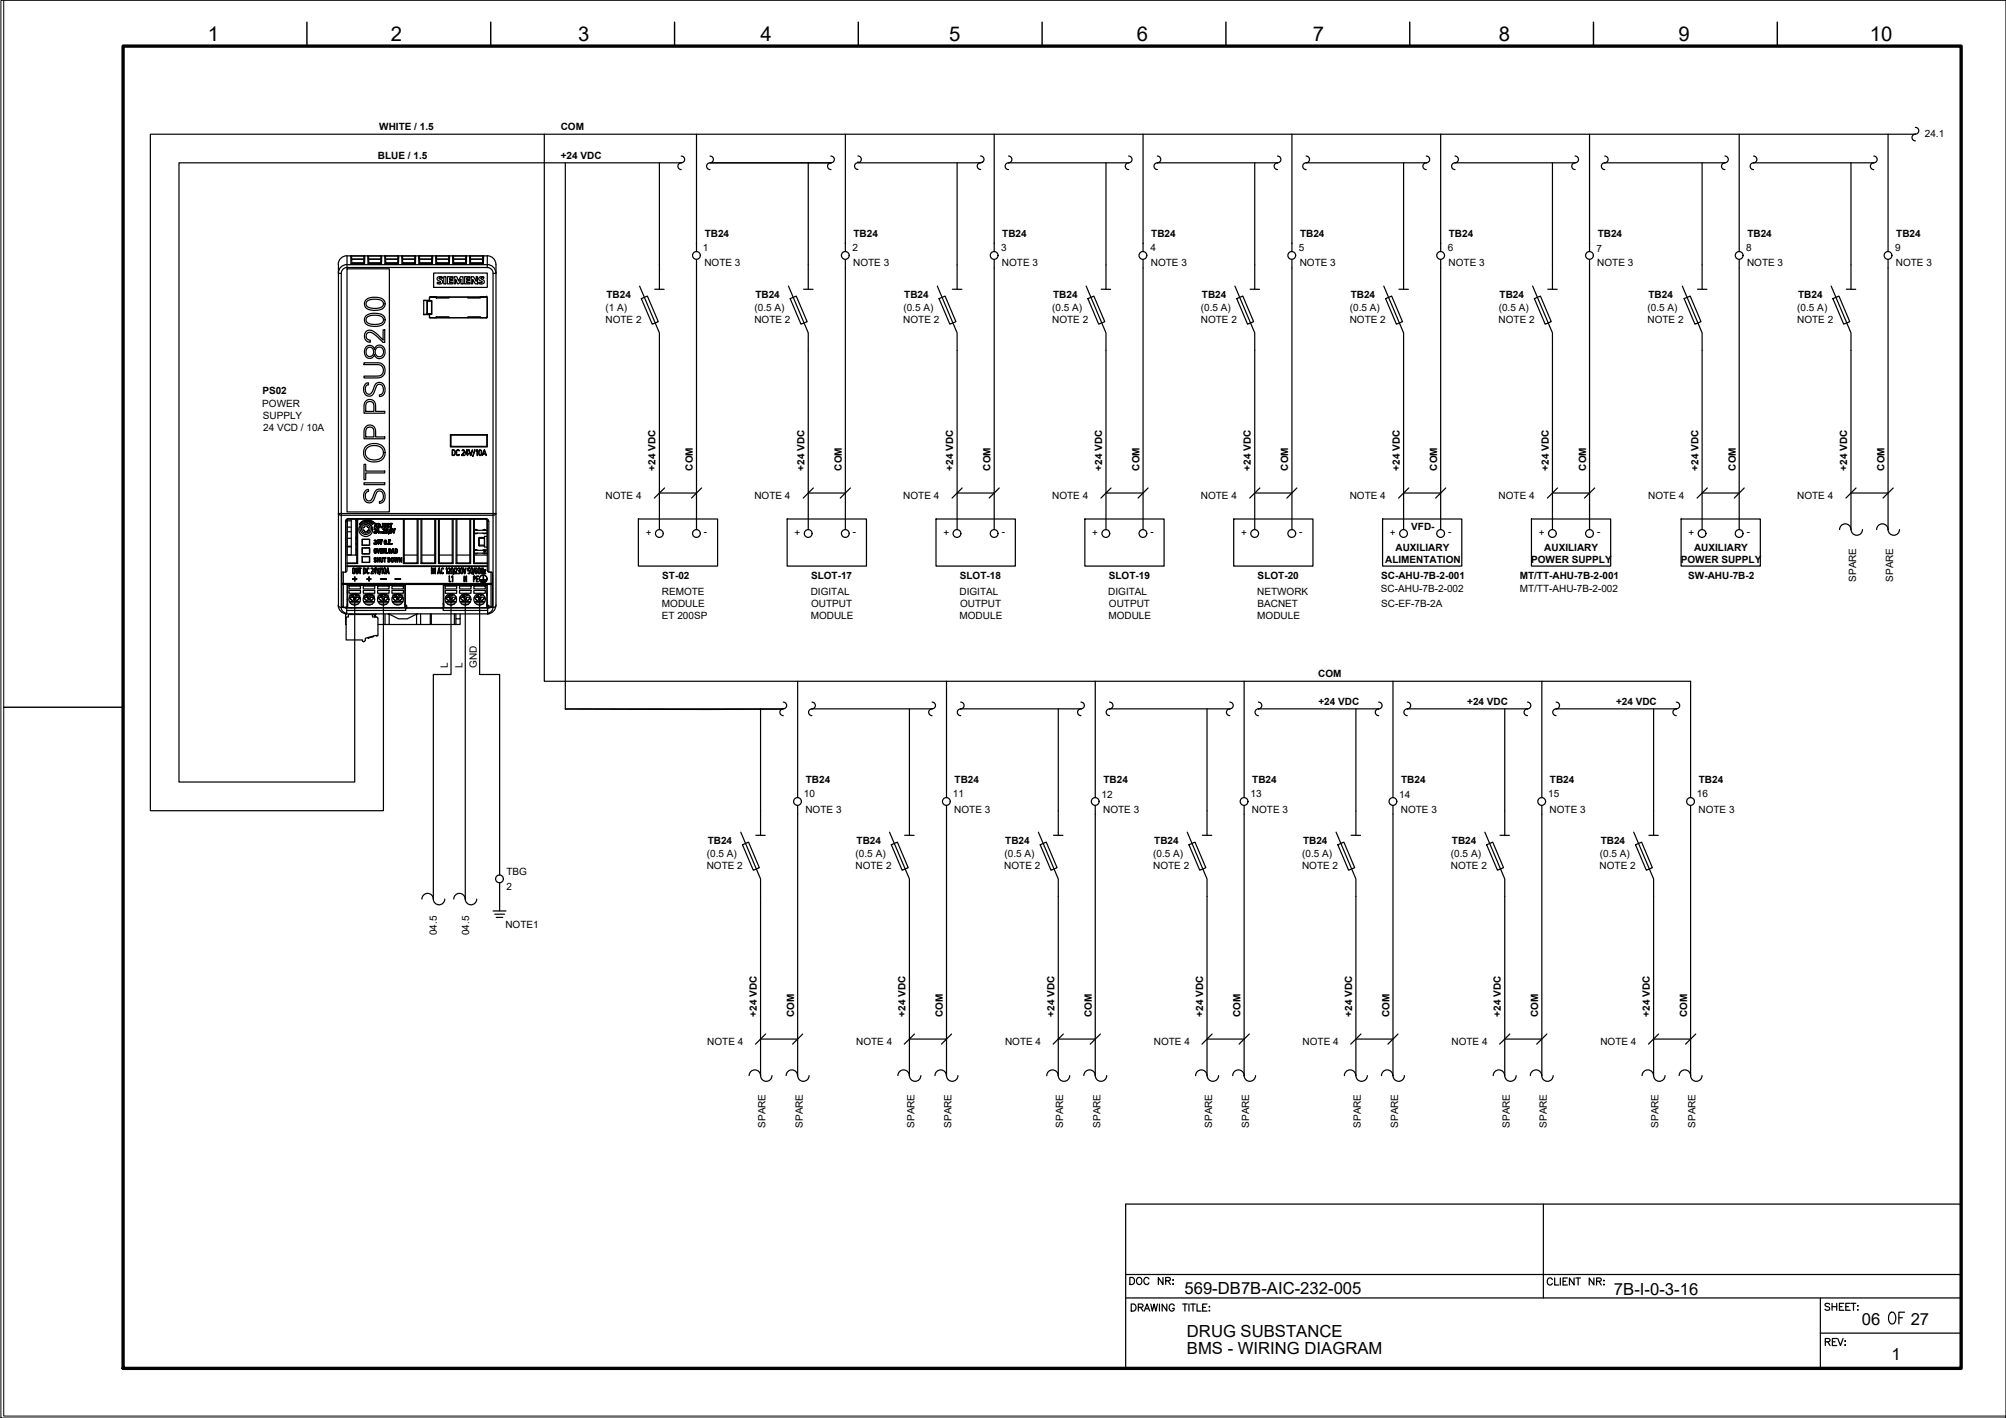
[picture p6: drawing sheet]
<svg xmlns="http://www.w3.org/2000/svg" width="420mm" height="297mm" viewBox="0 0 420 297" stroke-linecap="round" stroke-linejoin="round" font-family="sans-serif">
<defs><g id="words">
<text font-size="5.7" x="394.8" y="278.7">OF</text>
<text font-size="4.4" x="235.7" y="270.2">DOC NR:</text>
<g font-size="4.3">
<text x="43.6" y="8.6">1</text>
<text x="81.9" y="8.6">2</text>
<text x="121.1" y="8.6">3</text>
<text x="159.3" y="8.6">4</text>
<text x="198.8" y="8.6">5</text>
<text x="238.1" y="8.6">6</text>
<text x="275" y="8.6">7</text>
<text x="313.9" y="8.6">8</text>
<text x="351.5" y="8.6">9</text>
<text x="391.6" y="8.6">10</text>
</g>
<g font-size="3.5">
<text x="248.1" y="271.1">569-DB7B-AIC-232-005</text>
<text x="338.1" y="271.3">7B-I-0-3-16</text>
<text x="248.6" y="280">DRUG SUBSTANCE</text>
<text x="390" y="277.5">06</text>
<text x="400.2" y="277.5">27</text>
<text x="248.6" y="283.5">BMS - WIRING DIAGRAM</text>
<text x="396.2" y="284.9">1</text>
</g>
<g font-size="2.1">
<text x="79.4" y="27.3">WHITE / 1.5</text>
<text x="117.4" y="27.3">COM</text>
<text x="403.2" y="28.7">24.1</text>
<text x="79.2" y="33.3">BLUE / 1.5</text>
<text x="117.5" y="33.3">+24 VDC</text>
<text x="147.2" y="52.7">1</text>
<text x="147.6" y="49.6">TB24</text>
<text x="178.6" y="52.7">2</text>
<text x="178.8" y="49.6">TB24</text>
<text x="209.7" y="52.6">3</text>
<text x="209.9" y="49.6">TB24</text>
<text x="240.9" y="52.7">4</text>
<text x="241.1" y="49.6">TB24</text>
<text x="272.1" y="52.7">5</text>
<text x="272.3" y="49.6">TB24</text>
<text x="303.2" y="52.6">6</text>
<text x="303.5" y="49.6">TB24</text>
<text x="334.4" y="52.7">7</text>
<text x="334.6" y="49.6">TB24</text>
<text x="365.8" y="52.6">8</text>
<text x="366" y="49.6">TB24</text>
<text x="396.9" y="52.7">9</text>
<text x="397.2" y="49.6">TB24</text>
<text x="147.5" y="55.8">NOTE 3</text>
<text x="178.7" y="55.8">NOTE 3</text>
<text x="209.9" y="55.8">NOTE 3</text>
<text x="241" y="55.8">NOTE 3</text>
<text x="272.2" y="55.8">NOTE 3</text>
<text x="303.4" y="55.8">NOTE 3</text>
<text x="334.6" y="55.8">NOTE 3</text>
<text x="365.9" y="55.8">NOTE 3</text>
<text x="397.1" y="55.8">NOTE 3</text>
<text x="126.9" y="65.1">(1 A)</text>
<text x="127" y="62.3">TB24</text>
<text x="158" y="65.1">(0.5 A)</text>
<text x="158.2" y="62.3">TB24</text>
<text x="189.2" y="65.1">(0.5 A)</text>
<text x="189.4" y="62.3">TB24</text>
<text x="220.4" y="65.1">(0.5 A)</text>
<text x="220.6" y="62.3">TB24</text>
<text x="251.5" y="65.1">(0.5 A)</text>
<text x="251.8" y="62.3">TB24</text>
<text x="282.7" y="65.1">(0.5 A)</text>
<text x="282.9" y="62.3">TB24</text>
<text x="313.9" y="65.1">(0.5 A)</text>
<text x="314.1" y="62.3">TB24</text>
<text x="345.1" y="65.1">(0.5 A)</text>
<text x="345.3" y="62.3">TB24</text>
<text x="376.4" y="65.1">(0.5 A)</text>
<text x="376.6" y="62.3">TB24</text>
<text x="126.8" y="67.6">NOTE 2</text>
<text x="158" y="67.6">NOTE 2</text>
<text x="189.2" y="67.6">NOTE 2</text>
<text x="220.4" y="67.6">NOTE 2</text>
<text x="251.5" y="67.6">NOTE 2</text>
<text x="282.7" y="67.6">NOTE 2</text>
<text x="313.9" y="67.6">NOTE 2</text>
<text x="345.1" y="67.6">NOTE 2</text>
<text x="376.4" y="67.6">NOTE 2</text>
<text x="54.9" y="82.6">PS02</text>
<text x="54.9" y="85.2">POWER</text>
<text x="55.1" y="87.7">SUPPLY</text>
<text x="55.1" y="90.3">24 VCD / 10A</text>
<text x="137.3" y="98.6" transform="rotate(-90 137.3 98.6)">+24 VDC</text>
<text x="145.1" y="98.6" transform="rotate(-90 145.1 98.6)">COM</text>
<text x="168.5" y="98.6" transform="rotate(-90 168.5 98.6)">+24 VDC</text>
<text x="176.3" y="98.6" transform="rotate(-90 176.3 98.6)">COM</text>
<text x="199.7" y="98.6" transform="rotate(-90 199.7 98.6)">+24 VDC</text>
<text x="207.5" y="98.6" transform="rotate(-90 207.5 98.6)">COM</text>
<text x="230.8" y="98.6" transform="rotate(-90 230.8 98.6)">+24 VDC</text>
<text x="238.7" y="98.6" transform="rotate(-90 238.7 98.6)">COM</text>
<text x="262" y="98.6" transform="rotate(-90 262 98.6)">+24 VDC</text>
<text x="269.8" y="98.6" transform="rotate(-90 269.8 98.6)">COM</text>
<text x="293.2" y="98.6" transform="rotate(-90 293.2 98.6)">+24 VDC</text>
<text x="301" y="98.6" transform="rotate(-90 301 98.6)">COM</text>
<text x="324.4" y="98.6" transform="rotate(-90 324.4 98.6)">+24 VDC</text>
<text x="332.2" y="98.6" transform="rotate(-90 332.2 98.6)">COM</text>
<text x="355.7" y="98.6" transform="rotate(-90 355.7 98.6)">+24 VDC</text>
<text x="363.5" y="98.6" transform="rotate(-90 363.5 98.6)">COM</text>
<text x="386.9" y="98.6" transform="rotate(-90 386.9 98.6)">+24 VDC</text>
<text x="394.7" y="98.6" transform="rotate(-90 394.7 98.6)">COM</text>
<text x="126.8" y="104.6">NOTE 4</text>
<text x="158" y="104.6">NOTE 4</text>
<text x="189.2" y="104.6">NOTE 4</text>
<text x="220.4" y="104.6">NOTE 4</text>
<text x="251.5" y="104.6">NOTE 4</text>
<text x="282.7" y="104.6">NOTE 4</text>
<text x="313.9" y="104.6">NOTE 4</text>
<text x="345.2" y="104.6">NOTE 4</text>
<text x="376.4" y="104.6">NOTE 4</text>
<text x="135.3" y="112.2">+</text>
<text x="147.4" y="112">-</text>
<text x="166.4" y="112.2">+</text>
<text x="178.6" y="112">-</text>
<text x="197.6" y="112.2">+</text>
<text x="209.8" y="112">-</text>
<text x="228.8" y="112.2">+</text>
<text x="241" y="112">-</text>
<text x="259.9" y="112.2">+</text>
<text x="272.1" y="112">-</text>
<text x="291.1" y="112.2">+</text>
<text x="295.6" y="111">VFD-</text>
<text x="303.3" y="112">-</text>
<text x="322.3" y="112.2">+</text>
<text x="334.5" y="112">-</text>
<text x="353.7" y="112.2">+</text>
<text x="365.9" y="112">-</text>
<text x="290.1" y="117.9">ALIMENTATION</text>
<text x="292.3" y="115.5">AUXILIARY</text>
<text x="320.7" y="117.9">POWER SUPPLY</text>
<text x="323.4" y="115.5">AUXILIARY</text>
<text x="352" y="117.9">POWER SUPPLY</text>
<text x="354.8" y="115.5">AUXILIARY</text>
<text x="138.6" y="124.6">REMOTE</text>
<text x="138.7" y="121.3">ST-02</text>
<text x="169.8" y="124.6">DIGITAL</text>
<text x="169.9" y="121.3">SLOT-17</text>
<text x="201" y="124.6">DIGITAL</text>
<text x="201" y="121.3">SLOT-18</text>
<text x="232.1" y="124.6">DIGITAL</text>
<text x="232.2" y="121.3">SLOT-19</text>
<text x="263.3" y="124.6">NETWORK</text>
<text x="263.4" y="121.3">SLOT-20</text>
<text x="289.2" y="123.9">SC-AHU-7B-2-002</text>
<text x="289.3" y="121.3">SC-AHU-7B-2-001</text>
<text x="318.3" y="121.3">MT/TT-AHU-7B-2-001</text>
<text x="318.3" y="123.9">MT/TT-AHU-7B-2-002</text>
<text x="353.6" y="121.3">SW-AHU-7B-2</text>
<text x="388.8" y="121.9" transform="rotate(-90 388.8 121.9)">SPARE</text>
<text x="396.5" y="121.9" transform="rotate(-90 396.5 121.9)">SPARE</text>
<text x="138.6" y="129.7">ET 200SP</text>
<text x="138.6" y="127.2">MODULE</text>
<text x="169.8" y="129.7">MODULE</text>
<text x="169.9" y="127.2">OUTPUT</text>
<text x="201" y="129.7">MODULE</text>
<text x="201.1" y="127.2">OUTPUT</text>
<text x="232.2" y="129.7">MODULE</text>
<text x="232.3" y="127.2">OUTPUT</text>
<text x="263.3" y="129.7">MODULE</text>
<text x="263.4" y="127.2">BACNET</text>
<text x="289.3" y="127.2">SC-EF-7B-2A</text>
<text x="93.8" y="140" transform="rotate(-90 93.8 140)">L</text>
<text x="96.8" y="140" transform="rotate(-90 96.8 140)">L</text>
<text x="99.8" y="140" transform="rotate(-90 99.8 140)">GND</text>
<text x="276.1" y="141.8">COM</text>
<text x="276.1" y="147.8">+24 VDC</text>
<text x="307.3" y="147.8">+24 VDC</text>
<text x="338.5" y="147.8">+24 VDC</text>
<text x="168.4" y="167">10</text>
<text x="168.8" y="163.9">TB24</text>
<text x="199.6" y="167.1">11</text>
<text x="199.9" y="163.9">TB24</text>
<text x="230.7" y="167.1">12</text>
<text x="231.1" y="163.9">TB24</text>
<text x="261.9" y="167.1">13</text>
<text x="262.3" y="163.9">TB24</text>
<text x="293.1" y="167.1">14</text>
<text x="293.5" y="163.9">TB24</text>
<text x="324.3" y="167.1">15</text>
<text x="324.6" y="163.9">TB24</text>
<text x="355.4" y="167.1">16</text>
<text x="355.8" y="163.9">TB24</text>
<text x="168.7" y="170.2">NOTE 3</text>
<text x="199.9" y="170.2">NOTE 3</text>
<text x="231.1" y="170.2">NOTE 3</text>
<text x="262.2" y="170.2">NOTE 3</text>
<text x="293.4" y="170.2">NOTE 3</text>
<text x="324.6" y="170.2">NOTE 3</text>
<text x="355.7" y="170.2">NOTE 3</text>
<text x="148" y="179.5">(0.5 A)</text>
<text x="148.2" y="176.7">TB24</text>
<text x="179.2" y="179.5">(0.5 A)</text>
<text x="179.4" y="176.7">TB24</text>
<text x="210.4" y="179.5">(0.5 A)</text>
<text x="210.6" y="176.7">TB24</text>
<text x="241.6" y="179.5">(0.5 A)</text>
<text x="241.8" y="176.7">TB24</text>
<text x="272.7" y="179.5">(0.5 A)</text>
<text x="272.9" y="176.7">TB24</text>
<text x="303.9" y="179.5">(0.5 A)</text>
<text x="304.1" y="176.7">TB24</text>
<text x="335.1" y="179.5">(0.5 A)</text>
<text x="335.3" y="176.7">TB24</text>
<text x="106.1" y="183.2">TBG</text>
<text x="148" y="182">NOTE 2</text>
<text x="179.2" y="182">NOTE 2</text>
<text x="210.4" y="182">NOTE 2</text>
<text x="241.5" y="182">NOTE 2</text>
<text x="272.7" y="182">NOTE 2</text>
<text x="303.9" y="182">NOTE 2</text>
<text x="335" y="182">NOTE 2</text>
<text x="106.1" y="186.5">2</text>
<text x="91.5" y="195.9" transform="rotate(-90 91.5 195.9)">04.5</text>
<text x="98.3" y="195.9" transform="rotate(-90 98.3 195.9)">04.5</text>
<text x="105.9" y="194.4">NOTE1</text>
<text x="158.5" y="213" transform="rotate(-90 158.5 213)">+24 VDC</text>
<text x="166.3" y="213" transform="rotate(-90 166.3 213)">COM</text>
<text x="189.7" y="213" transform="rotate(-90 189.7 213)">+24 VDC</text>
<text x="197.5" y="213" transform="rotate(-90 197.5 213)">COM</text>
<text x="220.9" y="213" transform="rotate(-90 220.9 213)">+24 VDC</text>
<text x="228.7" y="213" transform="rotate(-90 228.7 213)">COM</text>
<text x="252" y="213" transform="rotate(-90 252 213)">+24 VDC</text>
<text x="259.8" y="213" transform="rotate(-90 259.8 213)">COM</text>
<text x="283.2" y="213" transform="rotate(-90 283.2 213)">+24 VDC</text>
<text x="291" y="213" transform="rotate(-90 291 213)">COM</text>
<text x="314.4" y="213" transform="rotate(-90 314.4 213)">+24 VDC</text>
<text x="322.2" y="213" transform="rotate(-90 322.2 213)">COM</text>
<text x="345.5" y="213" transform="rotate(-90 345.5 213)">+24 VDC</text>
<text x="353.4" y="213" transform="rotate(-90 353.4 213)">COM</text>
<text x="148.1" y="219">NOTE 4</text>
<text x="179.3" y="219">NOTE 4</text>
<text x="210.5" y="219">NOTE 4</text>
<text x="241.7" y="219">NOTE 4</text>
<text x="272.8" y="219">NOTE 4</text>
<text x="304" y="219">NOTE 4</text>
<text x="335.2" y="219">NOTE 4</text>
<text x="160.4" y="236.2" transform="rotate(-90 160.4 236.2)">SPARE</text>
<text x="168.1" y="236.2" transform="rotate(-90 168.1 236.2)">SPARE</text>
<text x="191.5" y="236.2" transform="rotate(-90 191.5 236.2)">SPARE</text>
<text x="199.3" y="236.2" transform="rotate(-90 199.3 236.2)">SPARE</text>
<text x="222.7" y="236.2" transform="rotate(-90 222.7 236.2)">SPARE</text>
<text x="230.5" y="236.2" transform="rotate(-90 230.5 236.2)">SPARE</text>
<text x="253.9" y="236.2" transform="rotate(-90 253.9 236.2)">SPARE</text>
<text x="261.6" y="236.2" transform="rotate(-90 261.6 236.2)">SPARE</text>
<text x="285.1" y="236.2" transform="rotate(-90 285.1 236.2)">SPARE</text>
<text x="292.8" y="236.2" transform="rotate(-90 292.8 236.2)">SPARE</text>
<text x="316.2" y="236.2" transform="rotate(-90 316.2 236.2)">SPARE</text>
<text x="324" y="236.2" transform="rotate(-90 324 236.2)">SPARE</text>
<text x="347.4" y="236.2" transform="rotate(-90 347.4 236.2)">SPARE</text>
<text x="355.2" y="236.2" transform="rotate(-90 355.2 236.2)">SPARE</text>
</g>
</g></defs>
<!-- layer: G-TTLB-TTLB -->
<path d="M25.8 9.7h385v276.9h-385z" fill="none" stroke="#000" stroke-width=".7"/>
<!-- layer: G-TTLB-OTLN -->
<path d="M.8 .1v296.5h419.3" fill="none" stroke="#000" stroke-width=".21"/>
<!-- layer: G-TTLB-INDX -->
<path d="M64.3 4.6v5.1M102.8 4.6v5.1M141.3 4.6v5.1M179.8 4.6v5.1M218.3 4.6v5.1M256.8 4.6v5.1M295.3 4.6v5.1M333.8 4.6v5.1M372.3 4.6v5.1M.8 148.2h25" fill="none" stroke="#000" stroke-width=".3"/>
<!-- layer: LGSP IA4$0$LG_PLOT -->
<path d="M323.3 252.2v19.7M235.8 267h175M235.8 271.9h175M381.3 279.3h29.5M381.3 271.9v14.7M235.8 286.6h175" fill="none" stroke="#000" stroke-width=".25"/>
<!-- layer: LG_PLOT -->
<g fill="none" stroke="#000" stroke-width=".25">
<path d="M410.8 252.2h-175v34.4M236.9 273.2h.5a.8 .8 0 0 1 .6 .7 .8 .8 0 0 1-.6 .7h-.5zM238.4 273.9l.9-.1 .1-.4-.3-.2h-.7v1.4M238.9 273.9l.5 .7M239.7 274.6l.5-1.4 .6 1.4M239.9 274.2h.7M241 273.2l.4 1.4 .3-1.4 .4 1.4 .3-1.4M242.8 273.2v1.4M244.4 273.2v1.4l-1-1.4v1.4M245.9 273.5a.54 .54 0 0 0-.6-.3 .54 .54 0 0 0-.4 .5 .6 .6 0 0 0 .2 .8 .6 .6 0 0 0 .8-.2v-.2h-.3M247.7 273.2h1M248.2 273.2v1.4"/>
<path d="M249 273.2v1.4M249.4 273.2h1M249.9 273.2v1.4M250.7 273.2v1.4h.9M251.9 273.9h.6M252.8 273.2h-.9v1.4h.9M253.2 274.6h.2zM253.3 273.6v.2zM325.1 268.1a.54 .54 0 0 0-.6-.4 .54 .54 0 0 0-.4 .6 .61 .61 0 0 0 .2 .7 .61 .61 0 0 0 .8 0v-.2M325.6 267.7v1.5h.9M326.8 267.7v1.5M327.4 268.4h.5"/>
<path d="M328.3 267.7h-.9v1.5h.9M329.7 267.7v1.5l-1-1.5v1.5M330.1 267.7h.9M330.5 267.7v1.5M333.8 267.7v1.5l-.9-1.5v1.5M334.4 268.4l.8-.1 .2-.2-.1-.2-.9-.2v1.5M334.9 268.4l.5 .8M335.9 269.1h.1zM335.9 268.2v.1zM383.2 273.2l-.3-.2-.7 .2 .1 .3 .9 .4v.4l-.1 .1-.5 .1-.4-.2M383.7 273v1.5M383.7 273.7h1"/>
<path d="M384.7 273v1.5M385.3 273.7h.5M386.2 273h-.9v1.5h.9M386.6 273.7h.6M387.5 273h-.9v1.5h.9M387.7 273h1M388.2 273v1.5M389.1 273.6h.1zM389.1 274.4h.1zM382.3 281.1l.9-.1 .1-.3-.4-.3h-.6v1.5M382.8 281.1l.5 .8M383.8 281.1h.6"/>
<path d="M384.7 280.4h-.9v1.5h.9M384.9 280.4l.6 1.5 .5-1.5M386.4 281.8h.1zM386.5 280.9v.1z"/>
</g>
<!-- layer: PDF_EI-CTRL -->
<g fill="none" stroke="#000" stroke-width=".25">
<path d="M70.9 57.1v.2h.6M72.7 55.4a1.81 1.81 0 0 0-1.8 1.8M72.7 53.6v1.8h29.4v-1.8M72.7 56.3h8.9v50.9h-8.9zM72.7 55.4v.6M73.5 53.6l.1 .2 .1 1.5h2.5v-1.5M73.5 53.6v1.7h2.8l.1-1.7M73.5 55.3h2.8M73.7 54.3h2.5M73.7 55h2.5M74.5 55.3h.1M76.4 53.6l-.2 .2"/>
<path d="M77 53.6l.2 .2 .1 1.5h2.4l.1-1.5M77 53.6l.1 1.7h2.8v-1.7M77.1 55.3h.1M77.1 55.3h2.8M77.2 54.3h2.6M77.2 55h2.5M79.3 55.3h.1M79.9 55.3h.1M79.9 53.6l-.1 .2M80.6 53.6l.2 .2v1.5h2.5v-1.5l.2-.2M80.6 53.6v1.7h2.9v-1.7M80.7 55.3h-.1"/>
<path d="M80.7 55.3h2.7M80.8 54.3h2.5M80.8 55h2.5M83.2 55.3h.1M83.4 55.3h.1M84.1 53.6l.2 .2v1.5h2.5l.1-1.5 .1-.2M84.1 53.6l.1 1.7h2.8l.1-1.7M84.2 55.3h.1M84.2 55.3h2.8M84.3 54.3h2.6M84.3 55h2.5M84.4 55.3h.1"/>
<path d="M87 55.3h.1M87.7 53.6l.2 .2v1.5h2.5v-1.5l.2-.2M87.7 53.6v1.7h2.9v-1.7M87.8 55.3h-.1M87.8 55.3h2.7M87.9 54.3h2.5M87.9 55h2.5M90.3 55.3h.1M90.4 55.3h.1M90.5 55.3h.1M90.8 57.2h11.3v3h-11.3zM91.2 53.6l.2 .2"/>
<path d="M91.2 53.6l.1 1.7h2.8l.1-1.7M91.3 55.3h2.8M91.4 54.3h2.6M91.5 55h2.5M91.6 55.3h.1M91.7 58.1l.3-.2 .6 .1v.3h-.6l.2 .2a.55 .55 0 0 1 .4 .8 .55 .55 0 0 1-.8 .2l-.2-.1v-.3l.6 .1 .1-.1-.1-.2a.56 .56 0 0 1-.5-.8zM92.9 58h.5v1.5h-.5zM93.7 58h1.1v.2h-.6v.4h.6v.2h-.6v.4h.6v.3h-1.1zM94.1 55.3h.1M94.2 53.6l-.2 .2v1.5h-2.5l-.1-1.5M94.8 53.6l.2 .2M94.8 53.6v1.7h2.9v-1.7"/>
<path d="M94.8 55.3h2.8M95 54.3h2.5M95 55h2.5M95.1 58h.6l.4 .9 .3-.9h.6v1.5h-.5v-1l-.4 1h-.3l-.4-1v1h-.3zM97.3 58h1.1v.2h-.7v.4h.6v.2h-.6v.4h.7v.3h-1.1zM97.6 55.3h.1M97.7 53.6l-.1 .2-.1 1.5h-2.5v-1.5M98.3 53.6l.2 .2M98.3 53.6l.1 1.7h2.8l.1-1.7M98.6 54.3h2.5M98.6 55h2.5M98.7 58h.5l.5 .9v-.9h.3v1.5h-.5l-.5-1v1h-.3z"/>
<path d="M100.4 58.1l.9-.1v.3h-.6l.1 .1a.57 .57 0 0 1 .6 .8 .57 .57 0 0 1-.9 .3l-.2-.1v-.3l.6 .1v-.2a.56 .56 0 0 1-.5-.3 .56 .56 0 0 1 0-.6zM101.2 55.3h-2.8M101.3 53.6l-.2 .2-.1 1.5h-2.4l-.1-1.5M102.1 55.4a1.81 1.81 0 0 1 1.8 1.8M102.1 55.4v.6M103.9 57.1v.2h-.6M76.2 76h2.4a1.62 1.62 0 0 1 2.1 1.4 1.62 1.62 0 0 1-1.8 1.8h-2.7v-.4h2.4a1.27 1.27 0 0 0 1.7-1.2 1.27 1.27 0 0 0-1.7-1.2h-2.4zM76.6 66.2a3.3 3.3 0 0 1 3.9 .1 1.49 1.49 0 0 1-.2 1.6 1.49 1.49 0 0 1-1.5 .5 2 2 0 0 1-2.5-1.2l.1-.6zM76.6 62.8a3.4 3.4 0 0 1 3.8 .1 1.38 1.38 0 0 1 0 1.5 1.38 1.38 0 0 1-1.4 .6 2.07 2.07 0 0 1-2.7-1.2l.1-.5zM76.7 69.5a1.67 1.67 0 0 1 2.3 .5l1.2 1.3v-2.2h.4v2.6h-.4l-.3-.3a4.5 4.5 0 0 0-2.5-1.8 .83 .83 0 0 0-.7 .9 .83 .83 0 0 0 .9 .8v.4a1.33 1.33 0 0 1-1.2-.8 1.33 1.33 0 0 1 .3-1.4zM76.8 72.6a1.01 1.01 0 0 1 1.6 .6 1.14 1.14 0 0 1 1.4-.9 1.14 1.14 0 0 1 .8 1.4 1.14 1.14 0 0 1-.8 1.4 1.14 1.14 0 0 1-1.4-.9 1.08 1.08 0 0 1-1.3 .8 1.08 1.08 0 0 1-.8-1.3l.2-.6zM76.8 66.5a2.93 2.93 0 0 1 3.4 .1 .96 .96 0 0 1-.1 1 .96 .96 0 0 1-1 .3l-.3 .1a2 2 0 0 1-2.1-.7v-.4z"/>
<path d="M76.8 63.1a2.98 2.98 0 0 1 3.4 .2 .94 .94 0 0 1-.1 1 .94 .94 0 0 1-1 .3h-.3a2.1 2.1 0 0 1-2.1-.7v-.4zM76.9 73a.84 .84 0 0 1 1-.1 .84 .84 0 0 1 .4 1 .85 .85 0 0 1-1.2 .7 .85 .85 0 0 1-.4-1.3zM78.7 73.1a.93 .93 0 0 1 1.3-.2 .93 .93 0 0 1 .3 1.2 .91 .91 0 0 1-1.3 .5 .91 .91 0 0 1-.4-1.3zM88.8 62.9l1.6 .2v2.7M89.5 63.1v2.6zM89.5 65.7l.1 .1M89.5 65.6l.1 .1M89.6 63l-.1 .1M89.6 63.1l-.1 .1M90 66.4l.1 .1-.2-.1M90 62.9v-.5v.6M90 65.8v.1"/>
<path d="M90 62.3l.1-.1zM90.4 65.7l-1.6 .2v-3l1.6 .1v2.8h-.4v.6v-.5h-1.2M90.4 63v.1M91.4 62.2h-1.3h11.9h-1.4M91.4 62.2h2.6v.2h-2.6zM91.4 66.4h2.6v.2h-2.6zM91.4 66.6h-1.3h11.9h-1.4v-.2h-2.6v.2M94 66.6h6.6M94 62.2h4M98 62.2h2.6v.2h-2.6zM101.9 62.2l.1 .2M102 66.6h.1"/>
<path d="M102 62.2h.1M102 66.4l-.1 .1M102 66.4l-.1 .2M102.1 62.4v4zM76.2 97.3h.4v1.4h4v.4h-4v1.4h-.4zM76.6 89.5a1.25 1.25 0 0 1 1.5-.3 1.25 1.25 0 0 1 .6 1.5v.8h1.9v.4h-4.4v-1.6zM76.6 80.4l.6-.2-.1 .4a1.09 1.09 0 0 0-.6 1.1 1.09 1.09 0 0 0 .8 .9 1.99 1.99 0 0 0 1.1-1.7 1.16 1.16 0 0 1 1.5-.8 1.16 1.16 0 0 1 .7 1.5v.2a1.2 1.2 0 0 1-1.1 1.3v-.4a1.12 1.12 0 0 0 .8-1.1 1.12 1.12 0 0 0-.9-1.1 1.36 1.36 0 0 0-.9 1.3 1.22 1.22 0 0 1-1.5 1.2 1.22 1.22 0 0 1-.8-1.7zM76.7 93.5a2.53 2.53 0 0 1 3.9 .7 1.99 1.99 0 0 1-2.4 2.6 1.93 1.93 0 0 1-1.9-1.1 1.93 1.93 0 0 1 .4-2.2zM76.7 83.9a1.27 1.27 0 0 1 1.5 0 1.27 1.27 0 0 1 .5 1.4v.9h1.9v.4h-4.4l.1-1.9zM76.9 89.7a.99 .99 0 0 1 1.2 0 .99 .99 0 0 1 .2 1.2v.6h-1.7v-1.3zM76.9 84.3a.98 .98 0 0 1 1.1 .1 .98 .98 0 0 1 .3 1.1v.7h-1.7v-1.2zM77 93.8a2.27 2.27 0 0 1 3.2 .5 1.64 1.64 0 0 1-2 2.1 1.52 1.52 0 0 1-1.5-.9 1.52 1.52 0 0 1 .3-1.7z"/>
<path d="M94.3 91h7.8v2.6h-7.8zM94.5 91.2h7.5v2.3h-7.5zM94.7 94.2a.59 .59 0 0 1 .7 .6 .59 .59 0 0 1-.7 .6zM94.8 94.3a.51 .51 0 0 1 .5 .5 .51 .51 0 0 1-.5 .5zM95.7 94.3l.4-.1 .1 .2-.1-.1a.52 .52 0 0 0-.5 .4 .52 .52 0 0 0 .2 .6l.4-.1-.2 .2-.4-.1v-.7zM96.8 94.3a.34 .34 0 0 1 .5 .1 .34 .34 0 0 1-.1 .5l-.4 .4 .5 .1h-.6l.3-.4a.4 .4 0 0 0 .1-.7zM97.8 94.2h.2v.8h.1l-.1 .1v.3l-.1-.3h-.5zM97.8 94.3l.1 .7h-.4zM98.2 94.2l.4 1.1 .4-1.1-.3 1.2h-.2zM99.4 94.2l-.4 1.4zM99.7 94.5l.3-.3v1.2l-.1-1.1zM100.4 94.3a.32 .32 0 0 1 .3 0 .32 .32 0 0 1 .2 .3v.4a.35 .35 0 0 1-.4 .4 .35 .35 0 0 1-.2-.5z"/>
<path d="M100.5 94.3h.2l.1 .4v.4l-.2 .2-.2-.3zM101.4 94.2l.4 1.2-.1-.3h-.5l-.2 .3zM101.4 94.3l.3 .7h-.5zM70.9 107.6l.2 .2 .4 .1v-.3h31.8v.3l.6-.3h-.6v-50.3a1.27 1.27 0 0 0-1.2-1.3h-29.4a1.23 1.23 0 0 0-1.2 1.3v50.3h-.6M71.9 119.8l-.3 .3M72.4 109.2v10.7h-.5v2.3h30.9v-2.3h-.4v-10.7M72.7 116.3h2M72.7 109v10.4l-.1 .3-.2 .2M72.7 109l-.3 .2M72.7 118.5h29.4M72.7 118.7h29.4M72.7 116.2h.9"/>
<path d="M72.7 114.6h.9M72.7 114.4h.9M72.7 110.4h.9M72.7 111.4h.9M72.7 112.8h.9M72.7 109.1h.9M72.7 108.9v7.4M73 108.7l-.3 .3M73 108.6a.6 .6 0 0 0-.6 .6M73 108.6h28.8v.1h-28.8zM73.6 108.7v7.6M73.9 119h.3l.1 .2-.1 1-.3-.1z"/>
<path d="M74 119.1l.3 .2v.6l-.2 .2-.2-.2zM74.5 113.9l.2 .1M74.5 108.7v7.6M74.5 119l.2 1a.17 .17 0 0 0 .2 .1 .17 .17 0 0 0 .1-.2v-.9v.7a.29 .29 0 0 1 0 .4 .29 .29 0 0 1-.4-.1zM74.7 108.8l-.2 .2 .2-.2M74.7 112.7l-.2-.1 .2 .1M74.7 115.1l-.2 .1M74.7 112.9l-.2 .1M74.7 109v3.6M74.7 108.7l.1 9.2h-2.1M74.8 117.9l.1 .1M74.9 108.7v9.4h-2.2"/>
<path d="M75.2 119h.5l-.2 .1v1.1l-.1-1.1zM75.3 109.8a1.96 1.96 0 0 1 3.1-.2l-.4 .3M75.3 109.9a1.73 1.73 0 0 1 2.7 0M75.3 109.8v.1M75.9 116.6h1.5v1.2h-1.5zM75.9 114.8h1.5v1.2h-1.5zM75.9 113h1.5v1.2h-1.5zM75.9 114.2h.1M75.9 113h.1M75.9 116h.1M75.9 114.8h.1M75.9 117.8h.1"/>
<path d="M75.9 116.6h.1M75.9 115.6h.1M75.9 115.4h.1M75.9 115.2h.1M76 110.5h.3v-.3h.6v.3h.3v.6h-.3v.3h-.6v-.3h-.3zM76.1 119h.4l.1 .3v.6l-.3 .3h-.2zM76.2 119.1a.59 .59 0 0 1 0 1zM76.2 101.1h4.4v.4h-4.4zM76.5 114.2h.1M76.5 114.8h.1M76.5 116h.1M76.5 116.6h.1"/>
<path d="M76.6 102.8l.6-.3v.4a1.05 1.05 0 0 0-.7 1.1 1.05 1.05 0 0 0 .9 .9 2.58 2.58 0 0 0 1-1.7 1.17 1.17 0 0 1 1.5-.7 1.17 1.17 0 0 1 .7 1.4v.2a1.2 1.2 0 0 1-1.1 1.3v-.4a1.1 1.1 0 0 0 .8-1.1 1.1 1.1 0 0 0-1-1 1.8 1.8 0 0 0-.9 1.5 1.16 1.16 0 0 1-1.4 .9 1.16 1.16 0 0 1-.8-1.4l.1-.7zM76.8 114.2h.1M76.8 114.8h.1M76.8 116h.1M76.8 116.6h.1M76.9 109.1l.6 .2 .5 .3M76.9 119h.3l.1 .2-.3-.1-.1 .6a.25 .25 0 0 0 0 .3 .25 .25 0 0 0 .2 .1l.2-.1-.2 .2a.73 .73 0 0 1-.2-1.1zM77.4 115.2h.1M77.4 115.4h.1M77.4 115.6h.1M77.8 119h.2l.2 .2-.4 .9 .4 .1h-.5l.4-.8v-.3h-.4zM78.2 109.5l-.2 .2 .2-.1a1.96 1.96 0 0 0-1.8-.4h.7l.9 .5"/>
<path d="M78.4 113.9h.1M78.4 111.6h.1M78.4 111.5l.3-.5-.3 .5M78.4 111.5h.1M78.4 115.2v.4M78.4 113.2h.3v.2l-.3 .7 .4-.1M78.4 109.6a2.04 2.04 0 0 0-3.1 .3M78.4 110.8v.1h.3v.1l-.3 .7 .4-.1M78.4 116.9l.4 .1-.3-.2-.1 .3M78.4 113.2v.1M78.4 110.8v.1M78.4 113.2h.1"/>
<path d="M78.4 115l.4 .1v.6a.24 .24 0 0 1-.2 .2 .24 .24 0 0 1-.2-.2zM78.4 116.9a.36 .36 0 0 0 0 .3 .36 .36 0 0 0 .3 .2v.3l-.3-.1M78.4 114h.4zM78.5 117l.3 .5M78.5 115.3v.4l.3-.1M78.5 111.6h.3zM78.5 115.8h.2M78.5 119h.2v.8h.1l-.1 .4-.1-.3h-.3zM78.5 115.1l.3 .1-.1 .6-.2-.1zM78.5 110.2h.3M78.6 119.1v.7h-.2zM78.6 109.7l.1-.1 .3 1-.3-.9"/>
<path d="M78.6 109.6l-.2 1M78.7 109.8l.1 .5h-.3zM78.7 117.5l-.3 .1M78.7 109.6h-.1l-.2 1 .1-.3h.3l.2 .3M78.7 113.4l-.3 .5M78.8 113.3l-.2-.2-.2 .1a.28 .28 0 0 1 .4 .2 .28 .28 0 0 1-.1 .3l-.3 .3h.4M78.8 117.1l-.3-.1v.2a.27 .27 0 0 1 .4 .3 .27 .27 0 0 1-.4 .2l-.1-.2M78.8 110.9l-.1-.2-.3 .2a.29 .29 0 0 1 .5 .1 .29 .29 0 0 1-.2 .4l-.3 .2h.4M78.8 110.9h.1M78.8 115.2v.2M78.8 115.1l-.3-.1-.1 .2M78.9 119l.3 1.1 .2-1.1-.2 1.2h-.1z"/>
<path d="M78.9 113.7v.1h.3v.3l.2-.3M78.9 111.3l.2-.4-.2 .4M79 115l.2 .9h.1l.2-.9M79.1 115h.1M79 116.9l.1-.1-.1 1 .1-.5h.3l.1 .5v-.9M79 111.3h.2zM79 113.7h.2zM79 115l.2 .8 .3-.8M79.1 114.9l.2 .8M79.1 115h-.1M79.1 116.9v.4h.3l.1-.5-.1 .1M79.1 117.2h.3"/>
<path d="M79.2 113.1l-.3 .7M79.2 110.8l.1-.1h-.1l-.3 .8h.3l.1 .2 .1-.3M79.2 110.7l-.3 .7M79.2 109.7a.43 .43 0 0 1 .4 .4 .43 .43 0 0 1-.4 .5v-1a.39 .39 0 0 1 .4 .2 .39 .39 0 0 1 0 .4M79.2 113.2h.1zM79.2 113.2v.6h-.2zM79.2 110.9v.5h-.2zM79.3 115.7v.1M79.3 113.2v.6l.1-.1M79.3 113.2h-.1M79.3 110.8v.6l.1-.1M79.3 111.3h.1z"/>
<path d="M79.3 113.7h.1zM79.4 109.8h-.2l.1 .7a.47 .47 0 0 0 .1-.7M79.5 114.9l-.2 .8M79.5 115h.1M79.5 113.2l.2 .9 .4-.9M79.6 113.1h.1M79.5 110.1l-.3 .4M79.6 111.5v.2v-.1M79.6 111.5h.1M79.6 113.2l.2 .8 .2-.8M79.6 113.1l-.1 .1M79.6 111.5v.1"/>
<path d="M79.7 115h.4zM79.7 118.9l-.2 1.5-.1-.1zM79.7 116.9l.1-.1-.1 .6a.27 .27 0 0 0 .2 .4 .27 .27 0 0 0 .3-.4v-.5M79.7 115.3h.4zM79.7 115.8h.4zM79.8 113.9v.1M79.8 117.5l.1 .1 .2-.1M79.8 116.9v.7l.1 .1 .2-.2 .1-.7-.1 .1M79.8 111.5v.2l.1-.1M79.9 111.5h.1M79.9 111.5l-.1 .1M79.9 110.3l-.1 .1"/>
<path d="M80 113.1l-.2 .8-.2-.8M80 113.1h.1M80 119h.1v1.2l-.1-1.1-.1 .1zM80 111.5v.2l.1-.1M80.1 111.5h.1M80.1 115l-.4 .1v.3l.4-.1M80.1 115.4l-.4 .1v.3h.4M80.1 115h-.4v.9l.4-.1M80.1 111.5l-.1 .1M80.1 109.7l.1-.1-.1 .8-.1 .1-.1-.1M80.2 109.7v.6a.19 .19 0 0 1 0 .3 .19 .19 0 0 1-.3 0 .19 .19 0 0 1 0-.3l.1 .2 .1-.3M80.2 111.6v-.1v.2l.5-.1"/>
<path d="M80.2 111.5l.4-.5-.4 .5M80.2 115h.2zM80.3 110.8l-.1 .1h.3l.1 .1-.4 .6M80.3 110.8l-.1 .1M80.3 115.1l.3 .1-.1 .2h-.2zM80.3 111.6h.4zM80.3 116.9l.5-.1h-.5v.2h.2v.8h.1v-.8l.2-.1M80.4 109.7l.1-.1-.1 .6a.27 .27 0 0 0 .2 .4 .27 .27 0 0 0 .3-.4v-.5M80.4 119h.1a.73 .73 0 0 1 .1 1.2l-.3-.3zM80.4 115l.2 .2-.1 .2 .2 .5-.1-.2M80.5 119.1a.74 .74 0 0 1 .2 1l-.3-.1zM80.5 109.7v.7l.1 .1 .3-.9-.1 .1"/>
<path d="M80.5 110.2l.1 .2 .2-.1M80.5 113.4v.4M80.6 113.2l.3 .1 .1 .5a.25 .25 0 0 1-.2 .2 .25 .25 0 0 1-.3 0zM80.6 115.2l-.3 .1M80.6 115.4v.1M80.6 115.6v.1M80.6 113.3l.3 .1-.1 .6-.2-.1zM80.6 115.1l-.4-.1v.9l.1-.4h.3l.1 .4M80.6 110.9l-.1-.2-.2 .2a.28 .28 0 0 1 .4 .1 .28 .28 0 0 1-.2 .4l-.2 .2h.4M80.6 115.2h.1M80.6 115.6h.1M80.8 111.4h.1"/>
<path d="M80.8 111a.24 .24 0 0 1 .2-.3 .24 .24 0 0 1 .3 .3M80.8 111h.1M80.9 115h.1M80.9 111.2l-.1 .2M80.9 111.4v.2v-.2a.16 .16 0 0 1 .2-.1 .16 .16 0 0 1 .1 .3 .16 .16 0 0 1-.3 0M80.9 113.4v.5l-.1 .1-.2-.1v-.4M80.9 115l-.1 .9 .4-.1M80.9 115v.8h.3M80.9 115.8h.3zM81 113.3l-.3-.2-.2 .2M81 113.4v.2M81 110.7v.1a.22 .22 0 0 0-.2 .2 .22 .22 0 0 0 .1 .2 .25 .25 0 0 0-.1 .4 .25 .25 0 0 0 .4 0 .25 .25 0 0 0-.1-.4l.2-.2-.3-.2"/>
<path d="M81 111.1l.2-.1zM81.1 109.7a.45 .45 0 0 0 .3 .6l-.1 .2-.1-.1M81.1 109.8l.2-.1 .2 .2v-.1M81.2 119h.1l.2 1.2-.1-.3h-.4l-.1 .3zM81.2 113.9v.2v-.2M81.2 113.9h.1M81.2 111l-.1 .1-.2-.1 .1 .2-.1-.2 .1-.1 .2 .1-.2 .2M81.2 111.2l.1 .2zM81.2 109.8l.3 .5M81.2 111.5h-.3M81.2 119.1l.2 .7h-.3zM81.2 110.9v.1"/>
<path d="M81.3 116.9h.1a.44 .44 0 0 1 .3 .5 .44 .44 0 0 1-.4 .4v-1h.1a.36 .36 0 0 1 .3 .5M81.3 116.9h.2M81.3 117v.7a.4 .4 0 0 0 .4-.3 .4 .4 0 0 0-.2-.4M81.4 115.1l.2-.2 .3 .2M81.4 115.3v.4l.3 .1M81.4 115.2h.1M81.4 113.2v.9l.1-.4 .2 .4 .1-.1M81.5 113.2h.1M81.4 115l.4 .1 .1 .5a.25 .25 0 0 1-.2 .3 .25 .25 0 0 1-.3-.1zM81.4 110.3l-.3 .1M81.5 109.8l-.2-.2-.2 .3M81.5 113.2h-.1"/>
<path d="M81.5 115.1l.3 .1-.2 .6-.1-.1zM81.5 109.9l-.3-.1 .1 .3a.25 .25 0 0 1 .3 .2 .25 .25 0 0 1-.2 .3 .25 .25 0 0 1-.3-.3h.1M81.5 111.6l-.1 .3v-.4v.4M81.5 111.5l-.1 .1M81.5 113.5l.3 .5M81.6 117.3v.3h-.3M81.6 111a.24 .24 0 0 1 .3-.3 .24 .24 0 0 1 .2 .3M81.6 109.7l.5-.1h-.5v.2h.3v.8v-.8l.2-.1M81.6 111h.1M81.7 111.4v.2a.17 .17 0 0 1 .1-.3 .17 .17 0 0 1 .2 .1 .17 .17 0 0 1-.2 .2h-.1M81.7 111.2l-.1 .2M81.7 113.1l-.2 .4v-.3"/>
<path d="M81.7 113.2l-.2 .3M81.8 115.2l-.1 .5h-.2v-.4M81.8 113.2l-.3 .4 .3 .4M81.9 115.2v.1M81.9 110.7v.1a.22 .22 0 0 0-.3 .2 .22 .22 0 0 0 .2 .2 .25 .25 0 0 0-.1 .4 .25 .25 0 0 0 .4 0 .25 .25 0 0 0-.1-.4l.1-.2-.2-.2M82 117.1l.1-.3 .3 .1v.2M82 113.9v.2l.1-.2M82 115.9l.2-.9-.2 .9 .1-.2h.3l.2 .2M82 111l-.1 .1-.2-.1 .2 .2a.16 .16 0 0 1-.2-.1 .16 .16 0 0 1 .2-.2 .16 .16 0 0 1 .1 .3h-.1M82 111l-.1 .1zM82.1 113.9h.1M82 116.9l.4 .1v.5a.24 .24 0 0 1-.2 .3 .24 .24 0 0 1-.2-.3z"/>
<path d="M82 111.2l.1 .2zM82 111.4l-.1 .2-.2-.1M82 117.4l.2 .2 .1-.2M82.1 110.9v.1M82.1 117l.2 .1-.1 .6-.2-.1zM82.1 113.9h-.1M82.2 115.5h.2zM82.2 110.8l.1-.1 .1 1 .4-.9M82.2 115h.2l.2 .9-.2-.9M82.2 115h.2zM82.3 110.7l.2 .8M82.3 115.1l.1 .5"/>
<path d="M82.3 110.8l.2 .8M82.3 115.1l-.2 .5h.3M82.5 111.5v.1M82.6 116.9l.1-.1 .1 1 .2-.8 .2 .7M82.6 116.9l.2 .6M82.6 116.8l.2 .7M82.7 110.7l-.2 .8M82.7 110.8l-.2 .8M82.7 110.7l.1 .1zM82.8 115a.44 .44 0 0 1 .5 .4 .44 .44 0 0 1-.5 .5v-.9l.4 .1v.4M82.8 115.1h.2M82.8 115.1v.7a.44 .44 0 0 0 .4-.3 .44 .44 0 0 0-.2-.4"/>
<path d="M82.9 116.8l-.1 .7M82.9 116.9l-.1 .7M83 116.8l.1 .1zM83.1 116.8l.1 .7M83.2 115.5l-.1 .2-.3 .1M83.2 117.5v.1M83.4 116.9l-.2 .7-.1-.7M83.4 116.8l-.2 .7M83.4 116.8l.1 .1zM83.5 116.9l-.3 .9M83.6 116.9l.1-.1-.1 1 .1-.8M83.7 117l.3 .8"/>
<path d="M83.7 116.9l.4 .7M83.7 116.8l.4 .7M84.1 116.9l.1-.1-.1 .8M84.2 116.9l-.1 .9M84.5 108.7v9.4h3.1v-9.4M84.6 117.9l-.1 .1M84.7 108.7l-.1 9.2h2.8v-9.2M84.7 116.3h2.7M87.4 117.9l.2 .1M88.2 108.7v9.4h3v-9.4M88.3 117.9l-.2 .1M88.3 108.7v9.2h2.8v-9.2"/>
<path d="M88.3 116.3h2.8M90.4 119v1.2zM90.7 119l.4 1 .1-1v1.2l-.5-1v1zM91.1 117.9l.1 .1M91.8 108.7v9.4h3.1v-9.4M91.9 119h.1l.3 1.2-.2-.3h-.3l-.1 .3zM92 117.9l-.2 .1M92 119.1l.1 .7h-.3zM92 108.7v9.2h2.8l-.1-9.2M92 116.3h2.7M92.5 119h.3l.1 .2-.1-.1a.67 .67 0 0 0 0 1l.1-.1-.1 .2a.5 .5 0 0 1-.4-.8zM93.5 119h.1v1.2v-1.1l-.2 .1z"/>
<path d="M93.9 119h.2l.2 .2-.4 .9 .4 .1h-.4l.3-.8-.1-.3-.1 .1zM94.5 119h.1a.74 .74 0 0 1 .1 1.2 .81 .81 0 0 1-.2-1.2zM94.6 119.1l.2 .2v.6l-.1 .2-.2-.4zM94.8 117.9l.1 .1M95.2 118.9l-.2 1.5zM95.4 119h.1l.3 .2-.4 .9 .4 .1h-.5l.4-.9-.1-.2h-.3zM95.5 108.7v9.4h3.1v-9.4M95.6 117.9l-.1 .1M95.7 108.7v9.2h2.7v-9.2M95.7 116.3h2.7M96 119h.3l.1 .3a.27 .27 0 0 0-.2 .3 .27 .27 0 0 0 .2 .3l-.2 .3-.3-.2a.28 .28 0 0 0 .4-.1 .28 .28 0 0 0-.2-.4 .22 .22 0 0 0 .2-.3 .22 .22 0 0 0-.4-.1zM96.5 119.1l.2-.1a.74 .74 0 0 1 .1 1.2l-.3-.2z"/>
<path d="M96.6 119.1h.2l.1 .2v.7l-.2 .1-.2-.4zM97 119l.3 1.1 .3-1.1-.2 1.2h-.1zM98 119h.4l-.3 .1v.4a.32 .32 0 0 1 .4 .3 .32 .32 0 0 1-.5 .3h.3l.1-.5-.1-.1-.3 .1zM98.4 117.9l.2 .1M98.6 119.1l.2-.1a.72 .72 0 0 1 0 1.2l-.2-.4zM98.8 119.1h.1a.94 .94 0 0 1-.1 1l-.1-.1zM99.2 108.7v9.4h2.9M99.3 117.9l-.1 .1M99.3 111l.4-.1 .3 .2M99.3 115.2l.4-.1 .3 .2M99.4 108.7l-.1 9.2h2.8M99.4 111.1h2.6"/>
<path d="M99.4 115.3h2.6M99.4 118.9l-.2 1.5zM99.6 119h.1l.2 .1h-.3v.4a.29 .29 0 0 1 .4 .1 .29 .29 0 0 1-.1 .4l-.1 .2-.3-.2zM99.7 119.6a.31 .31 0 0 1 .2 .2 .31 .31 0 0 1-.2 .3l-.1-.2zM100 111.7l-.3 .1-.4-.1h2.7M100 115.9l-.3 .1-.4-.1h2.7M100.2 119h.3l.1 .8a.29 .29 0 0 1-.3 .4 .29 .29 0 0 1-.2-.4zM100.3 119.1l.2 .2v.6l-.2 .2-.1-.4zM100.3 112.8h1.2M100.3 114.2h1.2M100.4 112.6l-.1 .1v1.6l.1 .1M100.4 112.6h1.1v1.8h-1.1z"/>
<path d="M100.8 119v.5h.3l.1-.5v1.2l-.1-.6h-.3v.6zM101.1 111.1l.4-.2 .3 .2M101.1 111.7l.4 .1 .3-.1M101.1 115.3l.4-.2 .3 .2M101.1 115.9l.4 .1 .3-.1M101.4 119.3h.4l-.3 .8 .2 .1h-.3l.3-.8zM101.8 108.7l.3 .3M101.8 108.6a.6 .6 0 0 1 .6 .6M102 108.9l.1 7.4h-2.7M102 112.4h-.5v2.2h.5M102.1 109v10.4l.3 .5M102.1 109l.3 .2"/>
<path d="M102.8 119.8l.3 .3M70.9 126.8l.2 .3 .4 .2M71.5 127.2a1.2 1.2 0 0 0 1.1 1.2M71.5 127.3v-19.4h31.8v19.4M71.6 120.1v6.9M71.6 127l.3 .3h.8M71.6 122.2h.3v.2zM71.6 127l.3 .2M72.4 127.4h.2v1.2M72.4 128.6v1M72.5 129.6h-.1v1.2h.1M72.6 127.4h12.4v.5h-12.4"/>
<path d="M72.7 127.2v.1M72.7 126.6h.1M72.7 125.6h.1M72.7 124l.1 .1M72.8 126.9h-.1M72.8 122.6v4.7h12v-4.7M72.8 123.7l-.1 .1M73 128.9v.4h-.5v4.8h3.4v.1M73.1 122.8h2.4v.6h-2.4zM73.1 123.7h2.4v.6h-2.4zM73.2 124.7h.8h-.5M73.2 125.1a1.2 1.2 0 0 0 1.1 .8 1.2 1.2 0 0 0 1.1-.8"/>
<path d="M73.2 126h2.2M73.3 126.1h2.1M73.3 128.6v.1M73.3 125.1l.5 .7M73.6 127.3v.1M73.6 128.6v.1M73.6 126.6h1.4M73.8 124.9v.1M73.9 124.7l.1 .4M73.9 125h.1M74 125h-.1l.1 .1-.8-.1M74 124.6v.1"/>
<path d="M74 124.6l.1-.2-.2 .3M74 124.7h.1M74.1 124.6l-.1 .1M74.1 125.5h.4M74.1 124.5h.1M74.1 125.3h.1M74.1 125.1h.1M74.1 125.4h.4M74.1 124.6v.1M74.2 124.5h.2l.1 .2M74.3 120.8l.1 .4h.4l-.4 .1v.4l-.1-.4h-.4l.4-.1zM74.3 124.4l-.7 .7h-.4"/>
<path d="M74.4 124.5h.1M74.5 124.4l-.1 .1M74.5 125.3h.1M74.5 128.6v.1h4.2v-.1M74.5 124.4l.2 .3M74.5 128.7h-1.4l-.1 .2M74.5 127.3v.1M74.5 124.5h-.1M74.5 125.1h.1M74.6 124.6v.1M74.6 125.1l-.1 .4 .2-.4M75.1 124.7h-.5"/>
<path d="M75.3 125.1l-.6 .7M75.4 125l-.8 .1h.8M75.4 124.7h-.8l-.5 .5v.3v-.2l-.2-.2M75.9 134.2l.3 .2M76.1 122.8h2.4v.6h-2.4zM76.1 123.7h2.4v.6h-2.4zM76.2 125.1a1.2 1.2 0 0 0 1.1 .8 1.2 1.2 0 0 0 1.1-.8M76.2 124.7h.8h-.5M76.2 126h2.2M76.2 126.1h2.2M76.3 125.1l.5 .7M76.6 126.6h1.4"/>
<path d="M76.8 124.9v.1M76.9 124.7l.1 .4M76.9 125l.1 .1-.8-.1M76.9 124.7h.2M76.9 125h.1M77 124.7h.1M77 125.5h.5M77.1 124.7h-.1M77.1 124.4l-.1 .2M77.1 124.5h.1M77.1 125.3h.1M77.1 125.1h.1"/>
<path d="M77.1 124.4l-.1 .3M77.1 124.6v.1M77.2 124.5h.2M77.2 120.8h.2v.4h.3l-.3 .1v.4h-.2v-.4h-.3l.3-.1zM77.3 124.4l-.7 .7h-.4M77.4 124.5l.2 .1M77.4 124.5h.1M77.4 124.4v.1M77.5 124.6l.1 .1M77.5 125.3h.1M77.5 124.4l.2 .3M77.5 125.1h.1"/>
<path d="M77.5 124.5h-.1M77.6 125.1l-.1 .3M77.7 125.1l-.2 .4-.4-.1M77.8 128.7l.2 .2M77.9 133.3v.1l-.8 .3v-.2v.2M78 128.7v.6h.9l.2 .2M78.1 124.7h-.5M78.2 133.2l.1 .2h-.4M78.3 125.1l-.6 .7M78.3 125l-.7 .1h.8M78.4 124.7h-.8l-.5 .5v.3v-.2l-.2-.2M78.4 128.7v.6"/>
<path d="M78.7 128.6l-.1 .7M78.7 127.3v.1M79.1 122.8h2.4v.6h-2.4zM79.1 123.7h2.4v.6h-2.4zM79.1 133l-.1 .2h-.2v-.1l-2.3 .6v.4l-.3 .3M79.2 125.1a1.2 1.2 0 0 0 1.1 .8 1.2 1.2 0 0 0 1.1-.8M79.2 124.7h.8h-.5M79.2 129.5v3.5M79.2 126h2.2M79.2 126.1h2.1M79.3 125.1l.5 .7M79.6 126.6h1.4"/>
<path d="M79.7 121.2h1.2v.1h-1.2zM79.8 124.9v.1M79.9 124.7l.2 .4M79.9 125l.2 .1h-.9M79.9 124.7h.2h-.1M79.9 125h.1M80.1 125.5h.4M80.1 124.4l-.1 .2M80.1 124.5h.1M80.1 125.3h.1M80.1 125.1h.1M80.1 125.4h.4"/>
<path d="M80.1 125.1h-.1M80.1 124.4l-.1 .3 .1-.1M80.2 124.5h.2M80.3 124.4l-.7 .7-.4-.1M80.4 124.5l.1 .2M80.5 124.4l-.1 .1M80.5 125.4v.1M80.5 125.3h.1M80.5 124.4l.2 .3M80.5 124.5h-.1M80.5 125.1h.1M80.6 124.6l-.1 .1"/>
<path d="M80.6 125.1h.8zM80.6 125.1l-.1 .3M80.6 128.6v2.2h-1.4M80.7 125.1l-.2 .2v.2M81.1 124.7h-.6M81.2 128.6h.2M81.3 125.1l-.6 .7M81.4 125l-.1 .1M81.4 124.7h-.8l-.5 .5v.3l-.2-.4M82.1 122.8h2.4v.6h-2.4zM82.1 123.7h2.4v.6h-2.4zM82.2 125.1a1.2 1.2 0 0 0 1.1 .8 1.2 1.2 0 0 0 1.1-.8"/>
<path d="M82.2 124.7h.8h-.5M82.2 126h2.2M82.2 125v.1M82.3 126.1h2M82.3 125.1l.5 .7M82.6 126.6h1.4M82.7 121.2h1.2v.1h-1.2zM82.8 124.9v.1M82.9 124.7v.3l.2 .1M82.9 124.7l.2-.3-.1 .3M82.9 125h.1M83 125h-.2l.3 .1h-.9"/>
<path d="M83 124.6v.1M83 124.7h.1M83.1 125.5h.4M83.1 124.5h.1M83.1 125.3h.1M83.1 125.1h-.1M83.1 125.1h.1M83.1 125.4h.4M83.1 124.6v.1M83.2 124.5h.2M83.3 124.4l-.7 .7h-.4M83.4 124.5l.2 .2"/>
<path d="M83.4 124.5h.1M83.5 124.4l-.1 .1M83.5 125.3h.1M83.5 124.4l.2 .3M83.5 124.5h-.1M83.5 125.1h.1M83.6 124.6l-.1 .1M83.6 125.1l-.1 .4 .2-.4M83.7 127.3v.1M84.1 124.7h-.5M84.3 125.1l-.6 .7M84.4 125l-.8 .1h.8"/>
<path d="M84.4 124.7h-.8l-.5 .5v.3v-.2l-.2-.2M84.9 126.3l-.1 .4M84.9 126.7h-.1M85.1 126.8v.4h-.3M85.1 127.1h.1M85.2 126.8v.6h-.2M85.2 127.3l7.6 .1M87.3 128.6a4.3 4.3 0 0 1-5.8 0v2.2h-.9M87.5 128.6h-.3v2.2h-5.7M88.1 128.6v2.2M90.1 128.6v2.2h-2.9M90.3 130.8h5.2"/>
<path d="M90.3 128.6v2.2h-.2M92.8 127.4v.5h9.3M92.8 126.4l.1 .2M92.8 126.6h.2M93 122.6v4.7l-.1-.4M93 126.9h-.2M93.3 122.8h2.4v.6h-2.4zM93.3 123.7h2.4v.6h-2.4zM93.3 125.1a1.2 1.2 0 0 0 1.1 .8 1.2 1.2 0 0 0 1.1-.8M93.3 126h2.3M93.4 126.1h2.1M93.4 125.1l.6 .7"/>
<path d="M93.7 124.7h.5l.1-.3-.2 .3M93.8 126.6h1.3M94 124.9v.1M94.1 124.7l.1 .4M94.1 120.7v1.1l.3 .1h-.3zM94.1 125.1l.1 .4v-.3M94.1 124.8l-.3 .3M94.1 125h.1M94.1 125h-.1l.2 .1-.8-.1M94.1 124.7h.1M94.2 124.6h.1M94.2 124.7h.1"/>
<path d="M94.2 125.5h.5M94.2 124.7h-.1M94.2 124.5h.1M94.2 125.3h.1M94.3 125.1h-.1M94.3 125.4h.3M94.3 124.6l-.1 .1zM94.3 124.5l.3 .2M94.5 124.4l-.7 .7 .2-.2M94.5 124.3l-.2 .2M94.6 124.5h.1M94.6 124.4v.1"/>
<path d="M94.6 124.7h.1M94.7 125.3h.1M94.7 124.4l.1 .3M94.7 124.5h-.1M94.7 125.1h.1M94.7 120.7h.1v1.2v-1.1l-.2 .1zM94.7 124.6v.1M94.7 124.7l-.5 .5v-.1M94.8 125.1l-.1 .4-.1-.1M95.2 128.6v2.2M95.2 124.7h-.4M95.4 125.1l-.5 .7"/>
<path d="M95.5 128.6v1h.9v-1M95.5 129.6v1.2h.9v-1.2M95.5 125v.1M95.5 125.1h-.8l-.1 .3M96.2 122.8h2.5v.6h-2.5zM96.2 123.7h2.5v.6h-2.5zM96.3 125.1a1.2 1.2 0 0 0 1.1 .8 1.2 1.2 0 0 0 1.2-.8M96.4 126h2.2M96.4 125v.1M96.4 126.1h2.1M96.4 125.1l.6 .7M96.8 126.6h1.3"/>
<path d="M97.1 124.7v.3l.1 .1M97.1 124.8l-.3 .3M97.1 125.1l.1 .4v-.3M97.1 125h.1M97.1 125h-.1l.2 .1h-.8M97.2 124.7h.1M97.2 120.7l.4 1 .1-1v1.2l-.4-1v1h-.1zM97.2 124.6h.1M97.2 125.5h.5M97.2 124.7h-.1M97.2 124.4l-.1 .3M97.2 124.5h.1"/>
<path d="M97.2 125.3h.1M97.2 125.1h.1M97.3 125.4h.3M97.3 124.6l-.1 .1M97.3 124.4l-.1 .2-.5 .1M97.3 124.5h.3M97.5 124.4l-.7 .7 .2-.2v.1M97.5 124.3l-.2 .2M97.6 124.5l.1 .2M97.6 124.5h.1M97.6 124.4v.1M97.6 125.3h.1"/>
<path d="M97.7 124.7h.5M97.7 124.4l.1 .3M97.7 124.5h-.1M97.7 125.1h.1M97.7 124.6v.1M97.7 124.7l-.5 .5v-.1M97.8 125.1l-.1 .4M98.4 125.1l-.5 .7M98.5 125v.1M98.6 125.1h-.9v.4M99.2 120.7a.34 .34 0 0 1 .4 .1 .34 .34 0 0 1-.1 .4l-.2 .1-.1 .6zM99.3 120.8l.2 .1-.1 .3h-.1z"/>
<path d="M99.3 122.8h2.3v.6h-2.3zM99.3 123.7h2.3v.6h-2.3zM99.3 125.1a1.2 1.2 0 0 0 1.1 .8 1.2 1.2 0 0 0 1.2-.8M99.4 126h2.2M99.4 125v.1M99.4 126.1h2.1M99.4 125.1l.6 .7M99.8 120.7h.4l-.3 .1v.4h.3l-.3 .1v.5l.3 .1h-.4zM99.8 126.6h1.3M100.1 124.7v.3l.1 .1M100.1 125.1l.1 .2v.2v-.3M100.1 124.7h.1"/>
<path d="M100.1 124.8l-.3 .3M100.1 125l.1 .1h-.8M100.1 125h.1M100.2 124.6v.1M100.2 125.5h.5M100.2 124.7h-.1M100.2 124.4v.2M100.2 124.5h.1M100.2 125.3h.1M100.2 125.1h.1M100.3 125.4h.3M100.3 124.4l-.1 .3h-.5"/>
<path d="M100.3 124.6l-.1 .1M100.3 124.5h.3M100.5 124.4l-.7 .7 .2-.2v.1M100.5 124.3l-.1 .2M100.6 124.5l.1 .2M100.6 124.5h.1M100.6 124.4v.1M100.6 125.3h.1M100.7 124.4l.1 .3M100.7 125.1h.1M100.7 124.5h-.1M100.7 124.6v.1"/>
<path d="M100.8 124.7l-.6 .5v-.1M100.8 121.6l.9 .1zM100.8 125.1l-.1 .4-.1-.1M101 121.8l.5 .1zM101.2 120.6l.1 .8 .6 .1h-1.3l.6-.1zM101.2 124.7h-.4M101.4 125.1l-.5 .7M101.5 125v.1M101.6 125.1h-.9l-.1 .3M102 122.6v4.7h-9M102 124.2l-.1 .4M102.1 126.8v-4.2h-9.2l-.1 4.7h-7.6v-.5h-.3v-4.2h-12.2v4.6h-.8v-4.8h30.9v4.8h-.4v-.4h-.3"/>
<path d="M102.1 126.7h-.1M102.1 127.4h-9.3M102.3 126.8v.4h-.3M102.4 126.8v.6M102.4 127.3l-.3 .1v1.2M102.8 122.2h.3l-.3 .2zM103.1 127l-.3 .2M103.1 120.1v6.9l-.3 .3h-.4M103.3 127.2a1.2 1.2 0 0 1-1.2 1.2M103.9 126.8l-.2 .3-.4 .2M103.3 190.8h2.7M103.6 191.5h2.1"/>
<path d="M103.9 192.2h1.4M104.6 184.9v5.9"/>
<circle cx="76.6" cy="110.9" r="1.45"/>
<circle cx="76.6" cy="110.8" r="1.2"/>
<circle cx="76.6" cy="110.8" r=".9"/>
<circle cx="101.5" cy="115.6" r=".14"/>
<circle cx="138.1" cy="111.8" r=".81"/>
<circle cx="145.9" cy="111.8" r=".81"/>
<circle cx="169.3" cy="111.8" r=".81"/>
<circle cx="177" cy="111.8" r=".81"/>
<circle cx="200.4" cy="111.8" r=".81"/>
<circle cx="208.2" cy="111.8" r=".81"/>
<circle cx="231.6" cy="111.8" r=".81"/>
<circle cx="239.4" cy="111.8" r=".81"/>
<circle cx="262.8" cy="111.8" r=".81"/>
<circle cx="270.6" cy="111.8" r=".81"/>
<circle cx="294" cy="111.8" r=".81"/>
<circle cx="301.7" cy="111.8" r=".81"/>
<circle cx="325.2" cy="111.8" r=".81"/>
<circle cx="332.9" cy="111.8" r=".81"/>
<circle cx="356.5" cy="111.8" r=".81"/>
<circle cx="364.3" cy="111.8" r=".81"/>
<circle cx="74.3" cy="125.6" r="1.2"/>
<circle cx="77.3" cy="125.6" r="1.2"/>
<circle cx="80.3" cy="125.6" r="1.2"/>
<circle cx="83.3" cy="125.6" r="1.2"/>
<circle cx="94.4" cy="125.6" r="1.2"/>
<circle cx="97.4" cy="125.6" r="1.2"/>
<circle cx="100.4" cy="125.6" r="1.2"/>
<circle cx="101.2" cy="121.3" r=".84"/>
<circle cx="101.2" cy="121.3" r=".77"/>
<circle cx="104.6" cy="184.1" r=".81"/>
</g>
<!-- layer: PDF_I_DATA -->
<g fill="none" stroke="#000" stroke-width=".25">
<path d="M70.9 57.3v69.5M70.9 55.4v1.7M72.7 53.6a1.81 1.81 0 0 0-1.9 1.8M72.7 53.6h29.4M73.6 53.6h2.7M77.1 53.6h2.8M80.6 53.6h2.8M84.2 53.6h2.8M87.8 53.6h2.8M91.3 53.6h2.8M94.9 53.6h2.8M98.4 53.6h2.8"/>
<path d="M102.1 53.6a1.81 1.81 0 0 1 1.8 1.8v1.7M103.9 57.3v69.5a1.85 1.85 0 0 1-1.8 1.8M133.7 108.7h16.6v9.9h-16.6zM138.1 103.3h7.8M139.2 102.2l-2.1 2.1M146.9 102.2l-2.1 2.1M164.9 108.7h16.6v9.9h-16.6zM169.3 103.3h7.8M170.3 102.2l-2.1 2.1M178.1 102.2l-2.1 2.1M196 108.7h16.7v9.9h-16.7zM200.5 103.3h7.7"/>
<path d="M201.5 102.2l-2.1 2.1M209.3 102.2l-2.1 2.1M227.2 108.7h16.6v9.9h-16.6zM231.6 103.3h7.8M232.7 102.2l-2.1 2.1M240.5 102.2l-2.1 2.1M258.4 108.7h16.6v9.9h-16.6zM262.8 103.3h7.8M263.9 102.2l-2.2 2.1M271.6 102.2l-2.1 2.1M289.6 108.7h16.6v9.9h-16.6zM294 103.3h7.8"/>
<path d="M295.1 102.2l-2.2 2.1M302.8 102.2l-2.1 2.1M320.8 108.7h16.6v9.9h-16.6zM325.2 103.3h7.7M326.2 102.2l-2.1 2.1M334 102.2l-2.1 2.1M352.1 108.7h16.6v9.9h-16.6zM356.5 103.3h7.8M357.6 102.2l-2.1 2.1M365.3 102.2l-2.1 2.1M387.7 103.3h7.8M388.7 102.2l-2.1 2.1"/>
<path d="M396.5 102.2l-2.1 2.1M70.8 126.8a1.81 1.81 0 0 0 1.8 1.8M72.6 128.6h.1M72.6 128.6h29.5M102.5 128.5l-.4 .1M159.3 217.7h7.8M160.4 216.6l-2.2 2.1M168.1 216.6l-2.1 2.1M190.5 217.7h7.7M191.5 216.6l-2.1 2.1M199.3 216.6l-2.1 2.1M221.7 217.7h7.7"/>
<path d="M222.7 216.6l-2.1 2.1M230.5 216.6l-2.2 2.1M252.8 217.7h7.8M253.9 216.6l-2.1 2.1M261.7 216.6l-2.2 2.1M284 217.7h7.8M285.1 216.6l-2.2 2.1M292.8 216.6l-2.1 2.1M315.2 217.7h7.7M316.2 216.6l-2.1 2.1M324 216.6l-2.1 2.1M346.3 217.7h7.8"/>
<path d="M347.4 216.6l-2.1 2.1M355.2 216.6l-2.2 2.1"/>
</g>
<!-- layer: PDF_I_TABS -->
<g fill="none" stroke="#000" stroke-width=".25">
<path d="M138.1 34.1v21.4M142.7 34.1h-105.2v129.7h36.8v-38.2M145.9 28.1v22.9M148.7 34.1h25.4M169.3 34.1v21.4M174.1 34.1h-.1M177.1 28.1v22.9M179.7 34.1h.1M200.5 34.1v21.4M205.8 33.9l-.6 .2h-25.3M208.2 28.1v22.9M211.2 34.1h25.2"/>
<path d="M211.2 34.1h.1M231.6 34.1v21.4M239.4 28.1v22.9M242.4 34.1h25.2M242.4 34.1h.1M262.8 34.1v21.4M267.6 34.1h.1M270.6 28.1v22.9M273.6 34.1h25.1M294 34.1v21.4M298.7 34.1h.1M301.8 28.1v22.9"/>
<path d="M304.8 34.1h25.1M325.2 34.1v21.4M332.9 28.1v22.9M336.1 34.1h.1M336.1 34.1h25.2M356.5 34.1v21.4M361.3 34.1h.1M367.3 34.1h.1M387.7 34.1v21.4M392.5 34.1h-25.2M395.5 28.1h5.7M145.9 56.1v54.8"/>
<path d="M177.1 56.1v54.8M208.2 56.1v54.8M239.4 56.1v54.8M270.6 56.1v54.8M301.8 56.1v54.8M332.9 56.1v54.8M364.3 56.1v54.8M395.5 52.7v-24.6h-364v141.7h48.8v-44.2M395.5 56.1v54.8M138.1 73.4v37.5M169.3 73.4v37.5M200.5 73.4v37.5"/>
<path d="M231.6 73.4v37.5M262.8 73.4v37.5M294 73.4v37.5M325.2 73.4v37.5M356.5 73.4v37.5M387.7 73.4v37.5M385.3 110.9a1.2 1.2 0 0 1 1.2-1.2 1.2 1.2 0 0 1 1.2 1.2M387.7 110.9a1.2 1.2 0 0 0 1.2 1.2 1.2 1.2 0 0 0 1.2-1.2M393.1 110.9a1.2 1.2 0 0 1 1.2-1.2 1.2 1.2 0 0 1 1.2 1.2M395.5 110.9a1.2 1.2 0 0 0 1.2 1.2 1.2 1.2 0 0 0 1.1-1.2M94.5 125.6v15.7h-3.7v47M97.5 125.6v62.7"/>
<path d="M100.5 125.6v15.7h4.1v42M118.4 148.5l45.4 .1M118.4 148.5h45.7M159.3 148.5v21.4M170.1 148.5h25.1M190.5 148.5v21.4M201.2 148.5h.1M221.7 148.5v21.4M226.5 148.5h-25.3M232.4 148.5h.1M252.8 148.5v21.4M257.6 148.5h-25.2"/>
<path d="M263.6 148.5h.1M284 148.5v21.4M288.7 148.5h-25.1M294.8 148.5h25.1M294.8 148.5h.1M315.2 148.5v21.4M319.9 148.5h.1M325.9 148.5h.1M325.9 148.5h25.2M346.4 148.5v21.4M351.1 148.5h.1M167.1 170.5v54.8a1.2 1.2 0 0 0 1.2 1.2 1.2 1.2 0 0 0 1.2-1.2"/>
<path d="M198.2 170.5v54.8M229.4 170.5v54.8M260.6 170.5v54.8M291.8 170.5v54.8M322.9 170.5v54.8M354.1 170.5v54.8M88.4 188.3a1.2 1.2 0 0 1 1.2-1.2 1.2 1.2 0 0 1 1.2 1.2M90.8 188.3a1.2 1.2 0 0 0 1.2 1.2 1.2 1.2 0 0 0 1.2-1.2M95 188.3a1.2 1.2 0 0 1 1.2-1.2 1.2 1.2 0 0 1 1.2 1.2M97.5 188.3a1.2 1.2 0 0 0 1.1 1.2 1.2 1.2 0 0 0 1.2-1.2M159.3 187.8v37.5M190.5 187.8v37.5a1.2 1.2 0 0 0 1.2 1.2 1.2 1.2 0 0 0 1.2-1.2"/>
<path d="M221.7 187.8v37.5M252.8 187.8v37.5a1.2 1.2 0 0 0-1.2-1.2 1.2 1.2 0 0 0-1.2 1.2M284 187.8v37.5a1.2 1.2 0 0 0 1.2 1.2 1.2 1.2 0 0 0 1.2-1.2M315.2 187.8v37.5M346.4 187.8v37.5M156.9 225.3a1.2 1.2 0 0 1 1.2-1.2 1.2 1.2 0 0 1 1.2 1.2M159.3 225.3a1.2 1.2 0 0 0 1.2 1.2 1.2 1.2 0 0 0 1.2-1.2M164.7 225.3a1.2 1.2 0 0 1 1.2-1.2 1.2 1.2 0 0 1 1.1 1.2M167 225.3h.1M188.1 225.3a1.2 1.2 0 0 1 1.2-1.2 1.2 1.2 0 0 1 1.2 1.2M195.8 225.3a1.2 1.2 0 0 1 1.2-1.2 1.2 1.2 0 0 1 1.2 1.2M198.2 225.3h.1"/>
<path d="M198.2 225.3a1.2 1.2 0 0 0 1.2 1.2 1.2 1.2 0 0 0 1.2-1.2M219.2 225.3a1.2 1.2 0 0 1 1.2-1.2 1.2 1.2 0 0 1 1.2 1.2M221.7 225.3a1.2 1.2 0 0 0 1.2 1.2 1.2 1.2 0 0 0 1.1-1.2M227 225.3a1.2 1.2 0 0 1 1.2-1.2 1.2 1.2 0 0 1 1.2 1.2M229.4 225.3a1.2 1.2 0 0 0 1.2 1.2 1.2 1.2 0 0 0 1.2-1.2M229.4 225.3h.1M252.8 225.3a1.2 1.2 0 0 0 1.2 1.2 1.2 1.2 0 0 0 1.2-1.2M258.2 225.3a1.2 1.2 0 0 1 1.2-1.2 1.2 1.2 0 0 1 1.2 1.2M260.6 225.3h.1M260.6 225.3a1.2 1.2 0 0 0 1.2 1.2 1.2 1.2 0 0 0 1.2-1.2M281.6 225.3a1.2 1.2 0 0 1 1.2-1.2 1.2 1.2 0 0 1 1.2 1.2M289.3 225.3a1.2 1.2 0 0 1 1.2-1.2 1.2 1.2 0 0 1 1.2 1.2"/>
<path d="M291.7 225.3h.1M291.8 225.3a1.2 1.2 0 0 0 1.2 1.2 1.2 1.2 0 0 0 1.2-1.2M312.8 225.3a1.2 1.2 0 0 1 1.2-1.2 1.2 1.2 0 0 1 1.2 1.2M315.2 225.3a1.2 1.2 0 0 0 1.2 1.2 1.2 1.2 0 0 0 1.2-1.2M320.5 225.3a1.2 1.2 0 0 1 1.2-1.2 1.2 1.2 0 0 1 1.2 1.2M322.9 225.3h.1M322.9 225.3a1.2 1.2 0 0 0 1.2 1.2 1.2 1.2 0 0 0 1.2-1.2M343.9 225.3a1.2 1.2 0 0 1 1.2-1.2 1.2 1.2 0 0 1 1.2 1.2M346.4 225.3a1.2 1.2 0 0 0 1.1 1.2 1.2 1.2 0 0 0 1.2-1.2M351.7 225.3a1.2 1.2 0 0 1 1.2-1.2 1.2 1.2 0 0 1 1.2 1.2M354.1 225.3h.1M354.1 225.3a1.2 1.2 0 0 0 1.2 1.2 1.2 1.2 0 0 0 1.2-1.2"/>
</g>
<!-- layer: PDF_I_El_CTRL -->
<g fill="none" stroke="#000" stroke-width=".25">
<path d="M364.3 28.1v24.6M134 59.9l4.1 9.8v3.7M138.1 55.5v5.1M145.9 50.9v1.8M145.9 54.4v1.7M165.1 59.9l4.2 9.8v3.7M169.3 55.5v5.1M177.1 50.9v1.8M177.1 54.4v1.7M196.3 59.9l4.2 9.8v3.7M200.5 55.5v5.1M208.2 50.9v1.8"/>
<path d="M208.2 54.4v1.7M227.5 59.9l4.1 9.8v3.7M231.6 55.5v5.1M239.4 50.9v1.8M239.4 54.4v1.7M258.7 59.9l4.1 9.8v3.7M262.8 55.5v5.1M270.6 50.9v1.8M270.6 54.4v1.7M289.8 59.9l4.2 9.8v3.7M294 55.5v5.1M301.8 50.9v1.8"/>
<path d="M301.8 54.4v1.7M321 59.9l4.2 9.8v3.7M325.2 55.5v5.1M332.9 50.9v1.8M332.9 54.4v1.7M352.4 59.9l4.1 9.8v3.7M356.5 55.5v5.1M364.3 54.4v1.7M383.5 59.9l4.2 9.8v3.7M387.7 55.5v5.1M395.5 54.4v1.7M134.3 62.6l1.3-.6 2.3 5.4-1.3 .5z"/>
<path d="M137.1 60.6h2M165.5 62.6l1.3-.6 2.3 5.4-1.3 .5zM168.3 60.6h2M196.7 62.6l1.3-.6 2.2 5.4-1.3 .5zM199.5 60.6h2M227.9 62.6l1.2-.6 2.3 5.4-1.3 .5zM230.7 60.6h1.9M259 62.6l1.3-.6 2.3 5.4-1.3 .5zM261.8 60.6h2M290.2 62.6l1.3-.6 2.3 5.4-1.3 .5zM293 60.6h2M321.4 62.6l1.2-.6 2.3 5.4-1.3 .5z"/>
<path d="M324.2 60.6h2M352.7 62.6l1.3-.6 2.3 5.4-1.3 .5zM355.5 60.6h2M383.9 62.6l1.3-.6 2.2 5.4-1.2 .5zM386.7 60.6h2M167.1 142.7v24.4M198.2 142.7v24.4M229.4 142.7v24.4M260.6 142.7v24.4M291.8 142.7v24.4M322.9 142.7v24.4M354.1 142.7v24.4"/>
<path d="M155.2 174.3l4.1 9.8v3.7M155.5 177l1.3-.6 2.2 5.4-1.2 .5zM158.3 175h2M159.3 169.9v5.1M167.1 168.7v1.8M186.3 174.3l4.2 9.8v3.7M186.7 177l1.3-.6 2.2 5.4-1.2 .5zM189.5 175h2M190.5 169.9v5.1M198.2 168.7v1.8M217.5 174.3l4.2 9.8v3.7M217.9 177l1.2-.6 2.3 5.4-1.3 .5z"/>
<path d="M220.7 175h1.9M221.7 169.9v5.1M229.4 168.7v1.8M248.7 174.3l4.1 9.8v3.7M249 177l1.3-.6 2.3 5.4-1.3 .5zM251.8 175h2M252.8 169.9v5.1M260.6 168.7v1.8M279.8 174.3l4.2 9.8v3.7M280.2 177l1.3-.6 2.2 5.4-1.2 .5zM283 175h2M284 169.9v5.1"/>
<path d="M291.8 168.7v1.8M311 174.3l4.2 9.8v3.7M311.4 177l1.3-.6 2.2 5.4-1.3 .5zM314.2 175h1.9M315.2 169.9v5.1M322.9 168.7v1.8M342.2 174.3l4.2 9.8v3.7M342.6 177l1.2-.6 2.3 5.4-1.3 .5zM345.4 175h1.9M346.4 169.9v5.1M354.1 168.7v1.8"/>
<circle cx="145.9" cy="53.5" r=".81"/>
<circle cx="177" cy="53.5" r=".81"/>
<circle cx="208.2" cy="53.5" r=".81"/>
<circle cx="239.4" cy="53.5" r=".81"/>
<circle cx="270.6" cy="53.5" r=".81"/>
<circle cx="301.7" cy="53.5" r=".81"/>
<circle cx="332.9" cy="53.5" r=".81"/>
<circle cx="364.3" cy="53.5" r=".81"/>
<circle cx="395.4" cy="53.5" r=".81"/>
<circle cx="167" cy="167.9" r=".81"/>
<circle cx="198.2" cy="167.9" r=".81"/>
<circle cx="229.4" cy="167.9" r=".81"/>
<circle cx="260.6" cy="167.9" r=".81"/>
<circle cx="291.8" cy="167.9" r=".81"/>
<circle cx="322.9" cy="167.9" r=".81"/>
<circle cx="354.1" cy="167.9" r=".81"/>
</g>
<!-- layer: I_TABS -->
<g fill="none" stroke="#000" stroke-width=".25">
<path d="M142.7 32.7a.76 .76 0 0 1 .7 .9 .76 .76 0 0 1-1 .6 .71 .71 0 0 0-.4 .8 .71 .71 0 0 0 .7 .5M148.7 32.7a.76 .76 0 0 1 .7 .9 .76 .76 0 0 1-1 .6 .71 .71 0 0 0-.4 .8 .71 .71 0 0 0 .7 .5M174 32.7a.76 .76 0 0 1 .7 .9 .76 .76 0 0 1-.9 .6 .71 .71 0 0 0-.5 .8 .71 .71 0 0 0 .7 .5M179.7 32.7a.76 .76 0 0 1 .7 .9 .76 .76 0 0 1-1 .5 .71 .71 0 0 0-.4 .8 .71 .71 0 0 0 .7 .6M205.4 32.7a.76 .76 0 0 1 .7 .9 .76 .76 0 0 1-1 .5 .71 .71 0 0 0-.4 .8 .71 .71 0 0 0 .7 .6M211.2 32.7a.76 .76 0 0 1 .7 .9 .76 .76 0 0 1-.9 .6 .71 .71 0 0 0-.5 .8 .71 .71 0 0 0 .7 .5M236.4 32.7a.76 .76 0 0 1 .7 .9 .76 .76 0 0 1-1 .6 .71 .71 0 0 0-.4 .8 .71 .71 0 0 0 .7 .5M242.4 32.7a.76 .76 0 0 1 .7 .9 .76 .76 0 0 1-1 .6 .71 .71 0 0 0-.4 .8 .71 .71 0 0 0 .7 .5M267.6 32.7a.76 .76 0 0 1 .7 .9 .76 .76 0 0 1-1 .6 .71 .71 0 0 0-.4 .8 .71 .71 0 0 0 .7 .5M273.6 32.7a.76 .76 0 0 1 .7 .9 .76 .76 0 0 1-1 .6 .71 .71 0 0 0-.4 .8 .71 .71 0 0 0 .7 .5M298.7 32.7a.76 .76 0 0 1 .7 .9 .76 .76 0 0 1-.9 .6 .71 .71 0 0 0-.5 .8 .71 .71 0 0 0 .7 .5M304.7 32.7a.76 .76 0 0 1 .7 .9 .76 .76 0 0 1-.9 .6 .71 .71 0 0 0-.4 .8 .71 .71 0 0 0 .6 .5"/>
<path d="M329.9 32.7a.76 .76 0 0 1 .7 .9 .76 .76 0 0 1-1 .6 .71 .71 0 0 0-.4 .8 .71 .71 0 0 0 .7 .5M336.1 32.7a.76 .76 0 0 1 .7 .9 .76 .76 0 0 1-1 .6 .71 .71 0 0 0-.4 .8 .71 .71 0 0 0 .7 .5M361.3 32.7a.76 .76 0 0 1 .7 .9 .76 .76 0 0 1-1 .6 .71 .71 0 0 0-.4 .8 .71 .71 0 0 0 .7 .5M367.3 32.7a.76 .76 0 0 1 .7 .9 .76 .76 0 0 1-1 .6 .71 .71 0 0 0-.4 .8 .71 .71 0 0 0 .7 .5M392.5 32.7a.76 .76 0 0 1 .7 .9 .76 .76 0 0 1-1 .6 .71 .71 0 0 0-.4 .8 .71 .71 0 0 0 .7 .5M401.2 26.7a.76 .76 0 0 1 .7 .9 .76 .76 0 0 1-1 .6 .71 .71 0 0 0-.4 .7 .71 .71 0 0 0 .7 .6M164.1 147.1a.76 .76 0 0 1 .6 .9 .76 .76 0 0 1-.9 .5 .71 .71 0 0 0-.4 .8 .71 .71 0 0 0 .7 .6M170.1 147.1a.76 .76 0 0 1 .7 .9 .76 .76 0 0 1-1 .5 .71 .71 0 0 0-.4 .8 .71 .71 0 0 0 .7 .6M195.2 147.1a.76 .76 0 0 1 .7 .9 .76 .76 0 0 1-.9 .5 .71 .71 0 0 0-.5 .8 .71 .71 0 0 0 .7 .6M201.2 147.1a.76 .76 0 0 1 .7 .9 .76 .76 0 0 1-1 .5 .71 .71 0 0 0-.4 .8 .71 .71 0 0 0 .7 .6M226.4 147.1a.76 .76 0 0 1 .7 .9 .76 .76 0 0 1-1 .5 .71 .71 0 0 0-.4 .8 .71 .71 0 0 0 .7 .6M232.4 147.1a.76 .76 0 0 1 .7 .9 .76 .76 0 0 1-1 .5 .71 .71 0 0 0-.4 .8 .71 .71 0 0 0 .7 .6"/>
<path d="M257.6 147.1a.76 .76 0 0 1 .7 .9 .76 .76 0 0 1-1 .5 .71 .71 0 0 0-.4 .8 .71 .71 0 0 0 .7 .6M263.6 147.1a.76 .76 0 0 1 .7 .9 .76 .76 0 0 1-1 .5 .71 .71 0 0 0-.4 .8 .71 .71 0 0 0 .7 .6M288.8 147.1a.76 .76 0 0 1 .7 .9 .76 .76 0 0 1-1 .5 .71 .71 0 0 0-.4 .8 .71 .71 0 0 0 .7 .6M294.8 147.1a.76 .76 0 0 1 .7 .9 .76 .76 0 0 1-1 .5 .71 .71 0 0 0-.4 .8 .71 .71 0 0 0 .7 .6M319.9 147.1a.76 .76 0 0 1 .7 .9 .76 .76 0 0 1-1 .5 .71 .71 0 0 0-.4 .8 .71 .71 0 0 0 .7 .6M325.9 147.1a.76 .76 0 0 1 .7 .9 .76 .76 0 0 1-.9 .5 .71 .71 0 0 0-.5 .8 .71 .71 0 0 0 .7 .6M351.1 147.1a.76 .76 0 0 1 .7 .9 .76 .76 0 0 1-1 .5 .71 .71 0 0 0-.4 .8 .71 .71 0 0 0 .7 .6"/>
</g>
<!-- layer: 0 -->
<path d="M114 28.1v114.6h240.1M118.4 34.1v114.4" fill="none" stroke="#000" stroke-width=".25"/>
<path d="M.2 .1h419.9v296.9h-419.9z" fill="none" stroke="#000" stroke-width=".21"/>
<use href="#words"/>
</svg>
